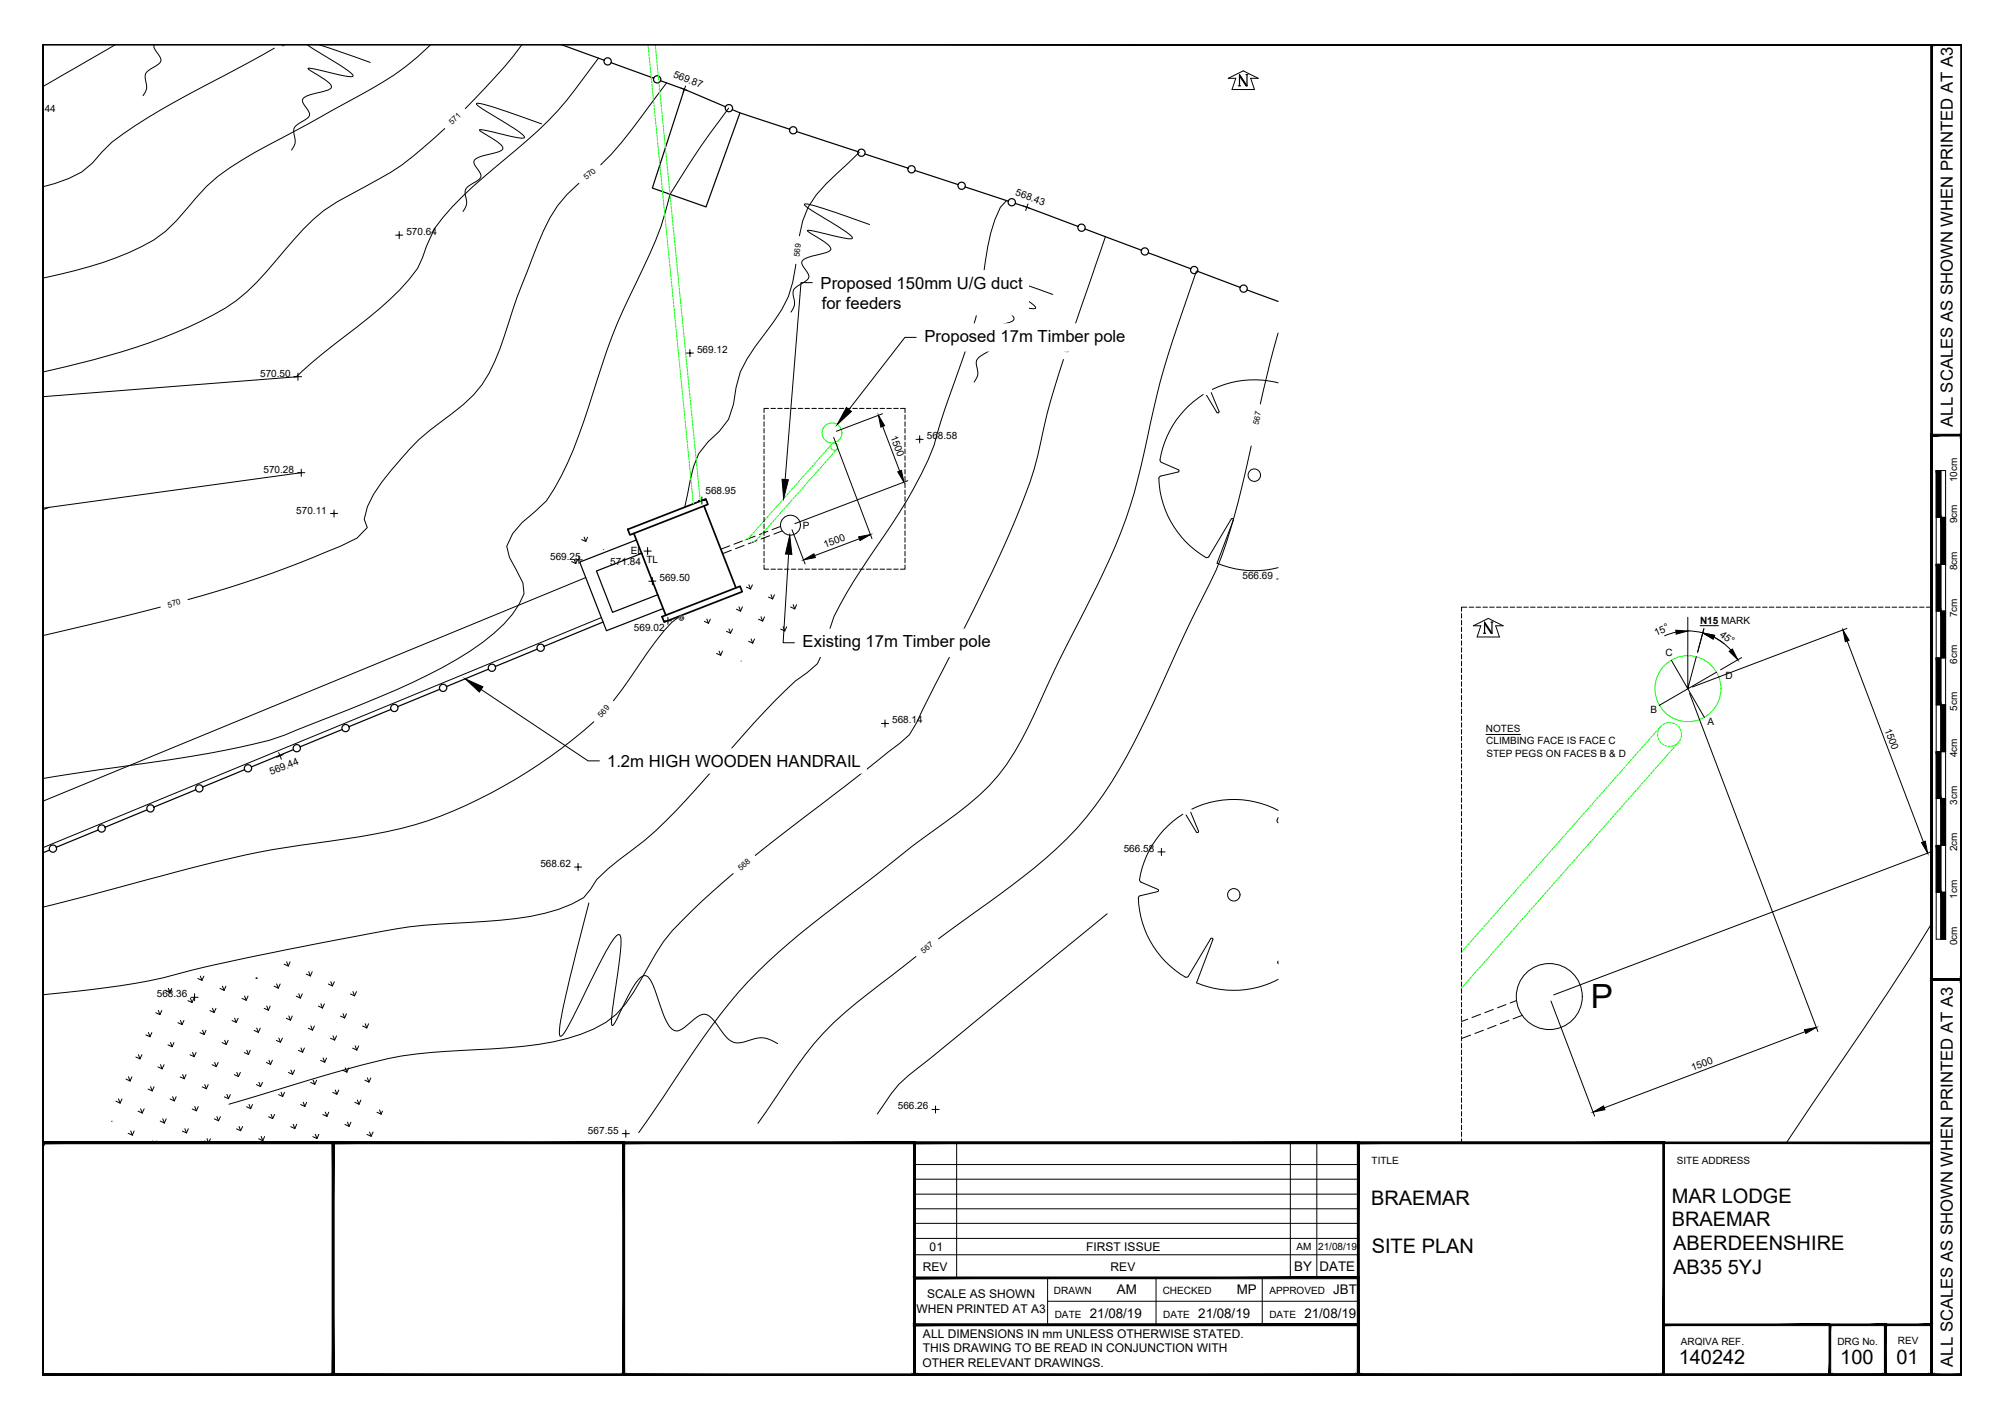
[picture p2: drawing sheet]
<svg xmlns="http://www.w3.org/2000/svg" width="420mm" height="297mm" viewBox="0 0 420 297" stroke-linecap="round" stroke-linejoin="round" font-family="sans-serif">
<defs><g id="words">
<text font-size="7" x="333.2" y="211.2">P</text>
<g font-size="4.2">
<text x="350.1" y="251.9">MAR LODGE</text>
<text x="287.2" y="252.4">BRAEMAR</text>
<text x="350.1" y="256.9">BRAEMAR</text>
<text x="287.3" y="262.4">SITE PLAN</text>
<text x="350.5" y="261.9">ABERDEENSHIRE</text>
<text x="350.5" y="267">AB35 5YJ</text>
<text x="351.6" y="285.7">140242</text>
<text x="385.5" y="285.7">100</text>
<text x="397.2" y="285.7">01</text>
</g>
<g font-size="3.5">
<text x="171.9" y="60.5">Proposed 150mm U/G duct</text>
<text x="172.1" y="64.7">for feeders</text>
<text x="193.6" y="71.6">Proposed 17m Timber pole</text>
<text x="409" y="89.4" transform="rotate(-90 409 89.4)">ALL SCALES AS SHOWN WHEN PRINTED AT A3</text>
<text x="168.1" y="135.6">Existing 17m Timber pole</text>
<text x="127.2" y="160.7">1.2m HIGH WOODEN HANDRAIL</text>
<text x="409" y="286.3" transform="rotate(-90 409 286.3)">ALL SCALES AS SHOWN WHEN PRINTED AT A3</text>
</g>
<g font-size="2.8">
<text x="271.1" y="266.3">BY</text>
<text x="276.4" y="266.3">DATE</text>
<text x="233.9" y="271.1">AM</text>
<text x="259" y="271.1">MP</text>
<text x="279.3" y="271.1">JBT</text>
<text x="228.3" y="276.1">21/08/19</text>
<text x="251" y="276">21/08/19</text>
<text x="273.2" y="276.1">21/08/19</text>
</g>
<g font-size="2.5">
<text x="194.7" y="262">01</text>
<text x="227.5" y="262">FIRST ISSUE</text>
<text x="193.3" y="266.2">REV</text>
<text x="232.6" y="266.2">REV</text>
<text x="192" y="275">WHEN PRINTED AT A3</text>
<text x="194.2" y="272">SCALE AS SHOWN</text>
<text x="193.3" y="280.3">ALL DIMENSIONS IN mm UNLESS OTHERWISE STATED.</text>
<text x="193.2" y="286.3">OTHER RELEVANT DRAWINGS.</text>
<text x="193.3" y="283.3">THIS DRAWING TO BE READ IN CONJUNCTION WITH</text>
</g>
<g font-size="2.1">
<text x="140.9" y="16.2" transform="rotate(21 140.9 16.2)">569.87</text>
<text x="5.3" y="23.4">572.44</text>
<text x="212.6" y="40.9" transform="rotate(19 212.6 40.9)">568.43</text>
<text x="85.1" y="49.3">570.64</text>
<text x="146" y="74">569.12</text>
<text x="54.5" y="78.9">570.50</text>
<text x="186.5" y="91.5" transform="rotate(69 186.5 91.5)">1500</text>
<text x="194.1" y="92">568.58</text>
<text x="55.2" y="99">570.28</text>
<text x="409.9" y="101" transform="rotate(-90 409.9 101)">10cm</text>
<text x="62" y="107.6">570.11</text>
<text x="147.8" y="103.4">568.95</text>
<text x="168.2" y="110.8">P</text>
<text x="409.9" y="109.6" transform="rotate(-90 409.9 109.6)">9cm</text>
<text x="115.2" y="117.3">569.25</text>
<text x="127.8" y="118.3">571.84 TL</text>
<text x="132.1" y="116.1">EL</text>
<text x="172.8" y="114.8" transform="rotate(-21 172.8 114.8)">1500</text>
<text x="409.9" y="119.5" transform="rotate(-90 409.9 119.5)">8cm</text>
<text x="138.1" y="121.7">569.50</text>
<text x="260.2" y="121.3">566.69</text>
<text x="356.1" y="130.6">N15 MARK</text>
<text x="409.9" y="129.3" transform="rotate(-90 409.9 129.3)">7cm</text>
<text x="132.8" y="132.2">569.02</text>
<text x="346.9" y="133.2" transform="rotate(-24 346.9 133.2)">15°</text>
<text x="348.8" y="137.5">C</text>
<text x="360.1" y="133.2" transform="rotate(37 360.1 133.2)">45°</text>
<text x="361.4" y="142.3">D</text>
<text x="409.9" y="139.1" transform="rotate(-90 409.9 139.1)">6cm</text>
<text x="345.7" y="149.3">B</text>
<text x="409.9" y="148.9" transform="rotate(-90 409.9 148.9)">5cm</text>
<text x="186.9" y="151.6">568.14</text>
<text x="311.2" y="153.4">NOTES</text>
<text x="311.3" y="155.9">CLIMBING FACE IS FACE C</text>
<text x="357.7" y="151.9">A</text>
<text x="394.7" y="152.8" transform="rotate(69 394.7 152.8)">1500</text>
<text x="311.3" y="158.5">STEP PEGS ON FACES B &amp; D</text>
<text x="409.9" y="158.6" transform="rotate(-90 409.9 158.6)">4cm</text>
<text x="56.8" y="162.3" transform="rotate(-22 56.8 162.3)">569.44</text>
<text x="409.9" y="168.6" transform="rotate(-90 409.9 168.6)">3cm</text>
<text x="235.4" y="178.5">566.58</text>
<text x="409.9" y="178.3" transform="rotate(-90 409.9 178.3)">2cm</text>
<text x="113.2" y="181.6">568.62</text>
<text x="409.9" y="188.3" transform="rotate(-90 409.9 188.3)">1cm</text>
<text x="409.9" y="198" transform="rotate(-90 409.9 198)">0cm</text>
<text x="32.8" y="208.9">568.36</text>
<text x="354.5" y="224.3" transform="rotate(-21 354.5 224.3)">1500</text>
<text x="188.1" y="232.4">566.26</text>
<text x="123.2" y="237.5">567.55</text>
<text x="287.3" y="243.9">TITLE</text>
<text x="351.2" y="243.9">SITE ADDRESS</text>
<text x="271.5" y="261.9">AM</text>
<text x="276.1" y="261.9">21/08/19</text>
<text x="220.8" y="271.1">DRAWN</text>
<text x="243.5" y="271.1">CHECKED</text>
<text x="265.9" y="271.1">APPROVED</text>
<text x="220.9" y="276.1">DATE</text>
<text x="243.6" y="276">DATE</text>
<text x="265.9" y="276.1">DATE</text>
<text x="352.1" y="281.6">ARQIVA REF.</text>
<text x="384.8" y="281.6">DRG No.</text>
<text x="397.5" y="281.6">REV</text>
</g>
<g font-size="1.7">
<text x="59.1" y="9.8" transform="rotate(-30 59.1 9.8)">572</text>
<text x="94.7" y="26.2" transform="rotate(-44 94.7 26.2)">571</text>
<text x="122.8" y="37.8" transform="rotate(-41 122.8 37.8)">570</text>
<text x="167.4" y="53.8" transform="rotate(-83 167.4 53.8)">569</text>
<text x="223.8" y="74" transform="rotate(-72 223.8 74)">568</text>
<text x="263.6" y="89" transform="rotate(-78 263.6 89)">567</text>
<text x="35.3" y="127.3" transform="rotate(-15 35.3 127.3)">570</text>
<text x="125.9" y="150.4" transform="rotate(-47 125.9 150.4)">569</text>
<text x="155.1" y="182.4" transform="rotate(-39 155.1 182.4)">568</text>
<text x="193.4" y="199.8" transform="rotate(-38 193.4 199.8)">567</text>
</g>
</g></defs>
<!-- layer: FOUNDATIONS -->
<path d="M133.3 113.1l-11.9 4.7 5.6 14.3 11.9-4.6M134.5 115.9l-9.6 3.7 3.4 8.7 9.5-3.7" fill="none" stroke="#000" stroke-width=".25"/>
<!-- layer: FENCE PLAN -->
<g fill="none" stroke="#000" stroke-width=".25">
<path d="M117.4 9.3l9.1 3.3M128 13.1l8.9 3.3M138.4 16.9l4.9 1.8 8.7 3.7M143.3 18.7l-6.7 20.7 11.3 3.9 7.1-19.7M153.4 23l1.6 .6 10.4 3.5M166.8 27.6l12.9 4.2M181.2 32.3l9 2.9M191.6 35.7l9.1 3M202.1 39.2l9.1 2.9M212.6 42.6l13.2 4.8M227.2 48l11.9 4.4M240.5 53l8.9 3.3"/>
<path d="M250.8 56.8l8.9 3.4M261.2 60.7l6.5 2.4M112.5 136l-8.8 3.6M126.3 130.3l-12.4 5.1M61.5 157l-8.9 3.7M71.7 152.8l-8.8 3.6M81.9 148.6l-8.8 3.6M92.1 144.4l-8.8 3.6M102.3 140.2l-8.8 3.6M10.4 178.1l-1.5 .6M20.6 173.9l-8.8 3.6M30.8 169.7l-8.8 3.6"/>
<path d="M41 165.4l-8.8 3.7M51.2 161.2l-8.8 3.7"/>
<circle cx="127.3" cy="12.8" r=".76"/>
<circle cx="137.6" cy="16.6" r=".76"/>
<circle cx="152.7" cy="22.6" r=".76"/>
<circle cx="166.1" cy="27.3" r=".76"/>
<circle cx="180.4" cy="32" r=".76"/>
<circle cx="190.9" cy="35.5" r=".76"/>
<circle cx="201.4" cy="38.9" r=".76"/>
<circle cx="211.9" cy="42.4" r=".76"/>
<circle cx="226.5" cy="47.7" r=".76"/>
<circle cx="239.8" cy="52.7" r=".76"/>
<circle cx="250.1" cy="56.6" r=".76"/>
<circle cx="260.5" cy="60.5" r=".76"/>
<circle cx="103" cy="139.9" r=".76"/>
<circle cx="113.2" cy="135.7" r=".76"/>
<circle cx="62.2" cy="156.7" r=".76"/>
<circle cx="72.4" cy="152.5" r=".76"/>
<circle cx="82.6" cy="148.3" r=".76"/>
<circle cx="92.8" cy="144.1" r=".76"/>
<circle cx="11.1" cy="177.8" r=".76"/>
<circle cx="21.3" cy="173.6" r=".76"/>
<circle cx="31.5" cy="169.3" r=".76"/>
<circle cx="41.7" cy="165.2" r=".76"/>
<circle cx="51.9" cy="160.9" r=".76"/>
</g>
<!-- layer: KERB TRACK ROAD -->
<path d="M62.4 78.9l-53.5 4.2M63.1 99l-54.2 7.5M122.7 121l-113.8 46.9M125.9 129.4l-117 48.2" fill="none" stroke="#000" stroke-width=".21"/>
<!-- layer: WALL EXTERNAL -->
<path d="M131.5 110.9l16.3-6.4 .5 1.2-16.4 6.4zM132.8 111.7l6.7 17.2M147.5 106l6.6 17.1M138.7 129.2l16.3-6.4 .5 1.2-16.4 6.3z" fill="none" stroke="#000" stroke-width=".36"/>
<!-- layer: LEVELS -->
<g fill="none" stroke="#000" stroke-width=".21">
<path d="M24.3 9.3l-15.4 8.9M57.5 10.1l-5.3 3a358.1 358.1 0 0 0-23.9 13.2 29.6 29.6 0 0 0-8.9 7.9l-2.3 1.8-2.7 1.4-3 1.1-2.5 .6M90.3 9.3a57.4 57.4 0 0 1-15.5 11l-15.9 8.7a91.9 91.9 0 0 0-13.3 8 74.2 74.2 0 0 0-8.7 9.3 25.7 25.7 0 0 1-9.9 6.6 93.6 93.6 0 0 1-18.1 5.4M109.4 9.3l-.1 .1a132.9 132.9 0 0 1-11.8 13.4M125.4 12.2l-1.7 2.2a75 75 0 0 1-15.6 16.9l-4.6 3.9a70.5 70.5 0 0 0-12.5 12.7l-3.5 8.3a61.5 61.5 0 0 1-12.8 12.3l-4.8 3.7a79.2 79.2 0 0 0-7.6 6.6l-.7 .2M139.6 17.4l-3.8 5a93.7 93.7 0 0 1-10 12.1M142.6 18.4l1.4 .6M143.6 18l-.5 1.4M93.2 26.9l-2.2 2a54.9 54.9 0 0 1-14.3 10.1l-3 1.6a33.3 33.3 0 0 0-12.1 9.5l-1.9 2.3a73.6 73.6 0 0 1-10.2 10.5 77.5 77.5 0 0 1-18.3 8.9 198.6 198.6 0 0 1-22.3 6.1M121.2 38.4a25.5 25.5 0 0 0-7.4 9.9 268.8 268.8 0 0 0-9.1 24.8 25.3 25.3 0 0 1-10 13.5 53.2 53.2 0 0 0-10.8 9.6 37.9 37.9 0 0 0-7 10l-.6 2.6 .6 1.7-2.1 2.2a205 205 0 0 1-26.6 10.3l-8.8 2.6M152.6 22.6l-5.9 8.1-6.4 10a77.8 77.8 0 0 1-7 18.4 127.9 127.9 0 0 0-9.1 23.3l-1 3a75.7 75.7 0 0 1-8.8 19.5l-5.1 4.6-1.9 2.3-1.3 2.6 .6 2.4 2.8 5.3 .3 2.3a20.6 20.6 0 0 1-6.3 8.3 76.5 76.5 0 0 1-17.2 10.3 554.1 554.1 0 0 1-29.9 12.1 325.1 325.1 0 0 1-35.8 6.2l-11.7 1.8M180 31.9l-6.9 6.6a17.3 17.3 0 0 0-5.7 10.9"/>
<path d="M82.9 49.3h1.5M83.6 49.3v-.2v.2M83.6 48.5v1.5M166.7 55.4a23.7 23.7 0 0 1-4.7 12.1 57.8 57.8 0 0 0-6.9 10.4l-.9 3.3-.6 3.4-1 3.2-1.9 2.5-2.4 2.3-2 2.5-1 2.6-1.9 8.6M210.8 42l-1.3 1.4a34.5 34.5 0 0 0-3.1 11.4 80.6 80.6 0 0 1-2.8 14.5l-.9 2.7a310 310 0 0 0-7 21.2 99.7 99.7 0 0 1-12.1 21.2l-3.2 4.9a86.9 86.9 0 0 0-5.7 9.9l-1.1 3.3-1 3.5-1.4 3-2.2 1.9-2.4 1.8a204.9 204.9 0 0 0-16.7 17.9l-2 2.3a97.9 97.9 0 0 1-18.1 17.1l-2.5 2.1-2.3 2.2-1.3 2-1.5 1.7a33.7 33.7 0 0 1-14.2 4.4l-9.7 .8a116.9 116.9 0 0 0-23.9 3l-14.3 2.7a396.1 396.1 0 0 0-25.9 5.9 211.9 211.9 0 0 1-25.3 3.6M214.4 43.2l1.4 .5M215.3 42.7l-.5 1.4M231.5 49.6l-6.9 20M250.6 56.8a256.3 256.3 0 0 0-9 28.9 192.6 192.6 0 0 1-5.8 23.1 229.3 229.3 0 0 1-12.6 26.8l-5.2 10.9a70.4 70.4 0 0 1-9 16 67.5 67.5 0 0 1-13.1 11.3l-4.7 3.4-9.3 7.3a229.8 229.8 0 0 0-23.2 19.1 126.5 126.5 0 0 0-16.5 21.3l-8.4 12.4M61.7 78.9h1.5M62.4 78.2v1.5M143.7 74h1.6"/>
<path d="M144.4 74h.2l-.1-.1v.2M144.5 73.2v1.5M222.7 75.3a144.8 144.8 0 0 0-5.3 20.1 118.7 118.7 0 0 1-7.2 19.1l-6.3 13.3-8 15.7-3.9 7.9-1.5 2.5-2.1 1.9-6.8 5.3-23.4 18.1M267.7 69.8l-1.7 6.1-2 8.7M62.4 99h1.4M63.1 98.3v1.5M191.9 92h1.5M192.6 92v-.1v.2M192.6 91.3v1.5M262.1 93.4a163.1 163.1 0 0 1-7.4 26 614.9 614.9 0 0 0-14.5 30.8 98.5 98.5 0 0 1-14.6 23.3 120.5 120.5 0 0 1-18.9 15.9l-10.1 7.3M10.4 106.3l-1.5 .5M69.2 107.6h1.5"/>
<path d="M70 107.6v-.1v.2M70 106.8v1.5M120.5 117.3h1.5M121.2 116.5v1.5M134.9 115.4h1.5M135.6 115.4v-.2v.4M135.6 114.7v1.5M146.2 104.8h1.6M147 104.1v1.5M33.6 127.2l-24.7 6M136.4 121.7h.4h-.2v-.2v.4M136.6 121v1.5"/>
<path d="M137.4 121.7l-1.5 .1M139.2 130h1.5M139.9 129.3v1.5M142.3 129.1a29.2 29.2 0 0 0-6.8 7.7l-5.2 7.6-1.8 2.4M267.4 121.3h.3M58.4 157.6l.5 1.4M59.3 158.1l-1.3 .5M124.4 151.2a104.3 104.3 0 0 1-37.6 21.6 173.5 173.5 0 0 1-23.7 4.2 281.4 281.4 0 0 0-35 8l-19.2 5M184.6 151.6h1.5M185.3 151.6h.2l-.1-.2v.3M185.4 150.8v1.5M242.5 178.5h1.5"/>
<path d="M243.3 178.5v-.1v.2M243.3 177.7v1.5M120.3 181.6h1.5M121.1 181.6v-.1v.2M121.1 180.9v1.5M153.6 183l-6.6 5.8a82.7 82.7 0 0 0-8 8.4l-3.1 5.2a43.7 43.7 0 0 1-6.8 10.1 24.7 24.7 0 0 1-10.2 5 90.8 90.8 0 0 1-19 2.4l-3.3 .1a84.4 84.4 0 0 0-23.7 3.9l-25 7.4M231.9 191.4l-37.3 30.5a36.5 36.5 0 0 0-8 7.3l-2.8 4.2M404.6 193.5a751 751 0 0 1-25.2 38l-5.2 7.9M40 208.9h1.5M40.8 208.2v1.5M191.8 200.4l-7.5 5.8a76.6 76.6 0 0 0-15.6 14.7l-9.9 14.4M130.3 237.5h1.5"/>
<path d="M131.1 237.5v.1M131.1 236.7v1.5M195.2 232.4h1.5M195.9 231.7v1.5"/>
</g>
<!-- layer: TOWER MAST -->
<g fill="none" stroke="#000" stroke-width=".21">
<circle cx="165.6" cy="110" r="2.09"/>
<circle cx="324.5" cy="208.8" r="6.9"/>
</g>
<!-- layer: LANDSCAPING -->
<g fill="none" stroke="#000" stroke-width=".21">
<path d="M32.4 9.3l-.2 .4 .1 .4 1 1.5a1.23 1.23 0 0 1-.5 2.1l-.4 .3a2.83 2.83 0 0 0-2 1.7v.5a4.5 4.5 0 0 1 .1 3l-.5 .8M64.2 9.3l.6 .4a77.9 77.9 0 0 1 9 5.9 .29 .29 0 0 1 .1 .4 .29 .29 0 0 1-.4 .1l-2.4-.4-5.1-1.2-1.5-.2 .2 .3 1.2 .7a11.3 11.3 0 0 1 3.4 2.5 .65 .65 0 0 1 .1 .7 .65 .65 0 0 1-.6 .3l-1 .4a9.7 9.7 0 0 0-4.1 1.3 1 1 0 0 0 .1 1.6l.6 .8a1.23 1.23 0 0 1-.4 2.2l-.5 .2a2.7 2.7 0 0 0-2 2v.3a4.5 4.5 0 0 1 .1 3l-.5 .8M66.5 9.3l11 3.8M113.4 26l-3.1-1.2a66.9 66.9 0 0 0-10.1-3.2l-.4 .1a5.9 5.9 0 0 0 2.7 2l5.5 3.4a4 4 0 0 1 1.9 1.6l-.4 .2h-.9l-6.7-1.6-1.5-.1 1.4 1a10.4 10.4 0 0 1 3.4 2.4 .65 .65 0 0 1 .1 .7 .65 .65 0 0 1-.6 .4l-.5 .2a14.6 14.6 0 0 0-4.6 1.4 1 1 0 0 0 .1 1.6l.6 .9a1.23 1.23 0 0 1-.4 2.1l-.5 .3a2.7 2.7 0 0 0-2 2v.2a4.8 4.8 0 0 1 .2 2.7l-.6 1.2M182.1 47l-3.1-1.1a75.4 75.4 0 0 0-10.1-3.2l-.4 .1a3 3 0 0 0 1.7 1.4l7 4.3a2.68 2.68 0 0 1 1.3 1.3l-.1 .2h-.8l-7-1.6-1.5-.1 1.3 1a10.3 10.3 0 0 1 3.4 2.4 .74 .74 0 0 1 .1 .8 .74 .74 0 0 1-.8 .4l-.2 .1a14.1 14.1 0 0 0-4.6 1.4 1 1 0 0 0 0 1.6l.7 .9a1.25 1.25 0 0 1-.5 2.1 4.5 4.5 0 0 0-2.3 1.9l-.1 .6a4.8 4.8 0 0 1 .2 2.6l-.6 1.3M220.5 61.7l-3.2-1.2a69.2 69.2 0 0 0-10-3.1h-.4a5.9 5.9 0 0 0 2.6 2l5.6 3.4a4.1 4.1 0 0 1 1.8 1.7l-.3 .2-.9-.1-6.7-1.5-1.5-.2 1.3 1a11.1 11.1 0 0 1 3.4 2.5 .67 .67 0 0 1 .1 .7 .67 .67 0 0 1-.6 .3l-1 .4a9.7 9.7 0 0 0-4.1 1.3 1.02 1.02 0 0 0 .1 1.6l.7 .8a1.24 1.24 0 0 1-.5 2.2l-.4 .2a2.7 2.7 0 0 0-2 2v.3a4.2 4.2 0 0 1 0 3l-.5 .8M252 82.6a19.6 19.6 0 0 0-9 13.9l.3 .4 3.5 1.5 .2 .2-.2 .3-3.7 .8-.3 .3a19.5 19.5 0 0 0 10 16.8l.4-.2M252.7 82.8l2.2 3.6M253.7 82.2l1.6 4-.1 .3-.3-.1M267.7 80.2a20.1 20.1 0 0 0-13.8 1.4M119.7 117.6l.9 .4M120.3 117.2l.3 .8"/>
<path d="M121 117.2l-.4 .8M121.8 113l.9 .4M122.4 112.5l.3 .9M123.1 112.5l-.4 .9M126.4 115.1h.1M257.9 108.7l-4.7 7.9M257.9 108.7l.3-.1 .1 .3M258.3 108.9l-3.4 9.1a19.9 19.9 0 0 0 12.8 .9M147.5 130.2l.9 .4M148 129.7l.4 .9M148.8 129.7l-.4 .9M150.1 136.9l.8 .4"/>
<path d="M150.6 136.4l.3 .9M151.3 136.4l-.4 .9M152.2 132.2l.8 .4M152.7 131.7l.3 .9M153.4 131.8l-.4 .8M154.2 127.6l.9 .4M154.8 127.1l.3 .9M155.2 138.5h.1M155.5 127.1l-.4 .9M156.3 123l.9 .4M156.8 134.3l.9 .4M156.9 122.5l.3 .9"/>
<path d="M157.3 133.8l.4 .9M157.6 122.5l-.4 .9M158 133.9l-.3 .8M159.4 129.2l.3 .9M160.1 129.2l-.3 .9-.9-.4M161 125.1l.8 .4M161.5 124.6l.3 .9M162.2 124.6l-.4 .9M163.5 131.8l.9 .4M164 131.3l.4 .9M164.8 131.3l-.4 .9M165.6 127.1l.9 .5"/>
<path d="M166.1 126.7l.4 .9M166.8 126.7l-.3 .9M247.7 170.6a19.7 19.7 0 0 0-9 13.8l.3 .4 3.5 1.5 .2 .3-.2 .2-3.7 .8M248.4 170.7l2.2 3.6M249.4 170.1l1.6 4-.1 .3-.3-.1M249.6 169.5a20 20 0 0 1 18.1 .3M267.7 171.3l-.2 .6 .2 .5M123.3 189.1a332.5 332.5 0 0 0-5.9 25l-.2 2.2a.49 .49 0 0 0 .4 .7l.2-.1a44.7 44.7 0 0 0 4.2-7.8l4.1-8.3 2.1-3.6a2.64 2.64 0 0 1 1.5-1.4 3.5 3.5 0 0 1 .3 2.8l-1.8 14.2a2.92 2.92 0 0 0 0 2 11.3 11.3 0 0 0 2.2-3.9 20 20 0 0 1 3.8-6.2 1.19 1.19 0 0 1 2 .5 29.5 29.5 0 0 1 2.2 5.9 10.1 10.1 0 0 0 2.5 4.6 1.83 1.83 0 0 0 2.4-.5l2.1-1.7a2.73 2.73 0 0 1 2.6-.9 8.3 8.3 0 0 1 3 3.2 4.9 4.9 0 0 0 3.2 2.7l1.4-.2a10.4 10.4 0 0 1 4.7-.8l2.6 1.1M238.8 187.6l-.3 .3a19.8 19.8 0 0 0 9.7 16.8M30.6 216.8l.8 .4M31.1 216.3l.3 .9M31.8 216.3l-.4 .9"/>
<path d="M32.6 212.2l.9 .3M33.2 211.6l.3 .9M33.9 211.7l-.4 .8M34.7 207.5l.9 .4M35.2 218.9l.9 .4M35.2 207l.4 .9M35.7 218.4l.4 .9M36 207.1l-.4 .8M36.4 218.4l-.3 .9M37.3 214.2l.8 .4M37.8 213.7l.3 .9M38.5 213.8l-.4 .8"/>
<path d="M39.4 209.6l.8 .4M39.9 209.1l.3 .9M40.6 209.1l-.4 .9M41.4 205l.9 .4M41.9 216.3l.9 .4M42 204.5l.3 .9M42.4 215.8l.4 .9M42.7 204.5l-.4 .9M43.1 215.8l-.3 .9M44 211.7l.8 .4M44.5 211.2l.3 .9M45.2 211.2l-.4 .9"/>
<path d="M46.1 207.1l.8 .4M46.5 218.4l.9 .4M46.6 206.6l.3 .9M47.1 217.9l.3 .9M47.3 206.6l-.4 .9M47.8 217.9l-.4 .9M48.6 213.8l.9 .4M49.1 213.3l.4 .9M49.9 213.3l-.4 .9M50.7 209.1l.9 .4M51.2 208.6l.4 .9M51.7 220l.3 .9"/>
<path d="M52 208.7l-.4 .8M53.2 215.9l.9 .4M53.6 204.9h.1M53.7 204.9h-.1M53.8 215.3l.3 1M54.5 215.4l-.4 .9M55.3 211.2l.9 .4M55.9 210.7l.3 .9M56.6 210.8l-.4 .8M57.4 206.6l.9 .4M57.9 218l.8 .3M57.9 206.1l.4 .9"/>
<path d="M58.4 217.4l.3 .9M58.7 206.1l-.4 .9M59.1 217.5l-.4 .8M59.5 202l.9 .4M60 213.3l.8 .4M60 201.5l.4 .9M60.5 212.8l.3 .9M60.8 201.5l-.4 .9M61.2 212.8l-.4 .9M62 208.7l.9 .4M62.6 208.2l.3 .9M63 219.5l.4 .9"/>
<path d="M63.3 208.2l-.4 .9M63.8 219.5l-.4 .9-.9-.4M64.6 215.4l.9 .4M64.7 203.5l.3 .9M65.1 214.9l.4 .9M65.4 203.6l-.4 .8-.9-.4M65.9 214.9l-.4 .9M66.7 210.8l.8 .4M67.2 210.3l.3 .9M67.9 210.3l-.4 .9M68.8 206.1l.8 .4M69.2 217.5l.9 .4"/>
<path d="M69.3 205.6l.3 .9M69.8 217l.3 .9M70 205.7l-.4 .8M70.5 217l-.4 .9M71.3 212.9l.9 .3M71.8 212.3l.4 .9M72.6 212.4l-.4 .8M73.4 208.2l.9 .4M73.9 219.6l.8 .4M73.9 207.7l.4 .9M74.4 219.1l.3 .9M74.7 207.7l-.4 .9"/>
<path d="M75.1 219.1l-.4 .9M76 214.9l.8 .4M76.5 214.4l.3 .9M77.2 214.5l-.4 .8M248.9 204.5l4.7-7.9 .3-.1 .1 .4-3.4 9a19.9 19.9 0 0 0 17.1-.8M248.9 204.5l-.2 .2h-.5M267.7 201.3v.6M23.5 234.8l-.1 .1M24.3 230.7l.9 .4M24.8 230.2l.4 .9M25.6 230.2l-.4 .9M26.4 226l.8 .4"/>
<path d="M26.8 237.4l.9 .4M26.9 225.6l.3 .8M27.4 236.9l.3 .9M27.6 225.6l-.4 .8M28.1 236.9l-.4 .9M28.5 221.4l.8 .4M28.9 232.8l.9 .4M29 220.9l.3 .9M29.4 232.3l.4 .9M29.7 220.9l-.4 .9M30.2 232.3l-.4 .9M31 228.1l.9 .4"/>
<path d="M31.5 227.6l.4 .9M32 239l.2 .4M32.3 227.6l-.4 .9M32.7 239l-.1 .4M33.1 223.5l.9 .4M33.6 234.8l.8 .4M33.6 223l.4 .9M34.1 234.4l.3 .8M34.4 223l-.4 .9M34.8 234.4l-.4 .8M35.6 230.2l.9 .4M36.2 229.7l.3 .9"/>
<path d="M36.9 229.7l-.4 .9M37.7 225.6l.9 .4M38.2 236.9l.9 .4M38.3 225.1l.3 .9M38.7 236.4l.4 .9M39 225.1l-.4 .9M39.4 236.5l-.3 .8M39.8 221l.9 .3M40.3 232.3l.8 .4M40.3 220.5l.4 .8M40.8 231.8l.3 .9M41.1 220.5l-.4 .8"/>
<path d="M41.5 231.8l-.4 .9M42.4 227.7l.8 .4M42.8 239l.8 .4M42.9 227.2l.3 .9M43.4 238.5l.3 .9 .4-.9M43.6 227.2l-.4 .9M44.4 223l.9 .4M44.9 234.4l.9 .4M45 222.5l.3 .9M45.4 233.9l.4 .9M45.7 222.6l-.4 .8M46.2 233.9l-.4 .9"/>
<path d="M47 229.8l.9 .3M47.5 229.3l.4 .8M48.2 229.3l-.3 .8M49.1 225.1l.8 .4M49.5 236.5l.9 .4M49.6 224.6l.3 .9M50.1 236l.3 .9M50.3 224.6l-.4 .9M50.8 236l-.4 .9M51.2 220.5l.8 .4M51.6 231.8l.9 .4M52.2 231.4l.3 .8"/>
<path d="M52.4 220l-.4 .9M52.9 231.4l-.4 .8M53.7 227.2l.9 .4M54.2 238.5l.8 .5M54.2 226.7l.4 .9M54.7 238.1l.3 .9M55 226.7l-.4 .9M55.4 238.1l-.4 .9M55.8 222.6l.9 .4M56.2 233.9l.9 .4M56.3 222.1l.4 .9M56.8 233.4l.3 .9"/>
<path d="M57.1 222.1l-.4 .9M57.5 233.4l-.4 .9M58.3 229.3l.9 .4M58.9 228.8l.3 .9M59.6 228.8l-.4 .9M60.4 224.7l.9 .3M60.9 236l.9 .4M60.9 224.2l.4 .8M61.4 235.5l.4 .9M61.7 224.2l-.4 .8M62.2 235.5l-.4 .9M63 231.4l.8 .4"/>
<path d="M63.5 230.9l.3 .9M64.2 230.9l-.4 .9M65.1 226.7l.8 .4M65.5 238.1l.9 .4M65.6 226.3l.3 .8M66 237.6l.4 .9M66.3 226.3l-.4 .8M66.8 237.6l-.4 .9M67.1 222.1l.9 .4M67.6 233.5l.9 .3M67.7 221.6l.3 .9M68.1 233l.4 .8"/>
<path d="M68.4 221.6l-.4 .9M68.9 233l-.4 .8M69.7 228.8l.9 .4M70.2 228.3l.4 .9M71 228.3l-.4 .9M71.8 224.2l.9 .4M72.2 235.5l.9 .4M72.3 223.7l.4 .9M72.8 235.1l.3 .8M73 223.7l-.3 .9M73.5 235.1l-.4 .8M74.3 230.9l.9 .4"/>
<path d="M74.9 230.4l.3 .9M75.6 230.4l-.4 .9M76.4 226.3l.9 .4M76.9 237.6l.8 .4M76.9 225.8l.4 .9M77.4 237.1l.3 .9M77.7 225.8l-.4 .9M78.1 237.2l-.4 .8M79 233l.8 .4M79.5 232.5l.3 .9M80.1 232.7l-.3 .7"/>
<circle cx="262.7" cy="99.5" r="1.3"/>
<circle cx="258.4" cy="187.4" r="1.3"/>
</g>
<!-- layer: DUCTS -->
<g fill="none" stroke="#000" stroke-width=".21">
<path d="M152.8 114.3l-1.7 .7M153.2 115.3l-1.8 .7M155.5 113.3l-1.8 .7M155.9 114.3l-1.8 .6M158.2 112.3l-1.8 .7M158.5 113.2l-1.8 .7M160.8 111.3l-1.7 .7M161.2 112.2l-1.8 .7M163.5 110.3l-1.8 .7M163.8 111.2l-1.7 .7M307.4 213.5l-1.3 .5M308 216.8l-1.9 .8"/>
<path d="M310.1 212.5l-1.8 .6M310.7 215.8l-1.8 .7M312.8 211.5l-1.8 .6M313.4 214.8l-1.8 .7M315.4 210.4l-1.7 .7M316 213.8l-1.8 .6M317.6 209.6l-1.3 .5M318.8 212.7l-1.9 .7"/>
</g>
<!-- layer: ANTENNAS DISHES -->
<g fill="none" stroke="#f00" stroke-width=".21">
<circle cx="142.7" cy="129.5" r=".5"/>
<circle cx="142.7" cy="129.5" r=".24"/>
</g>
<!-- layer: PROPOSED OTHER USER 1 -->
<g fill="none" stroke="#0f0" stroke-width=".21">
<path d="M135.7 9.3v.3M135.8 9.8v.5M135.9 10.6v.4M135.9 11.3l.1 .4M136 12v.4M136.1 12.7v.5M136.1 13.4l.1 .5M136.2 14.1v.5M136.3 14.8v.5M136.3 15.5l.1 .5M136.4 16.2v.5M136.5 17v.4"/>
<path d="M136.6 17.7v.4M136.6 18.4l.1 .5M136.7 19.1v.5M136.8 19.8v.5M137.2 9.3l.1 .3M137.3 9.8v.5M137.4 10.6v.4M137.4 11.3l.1 .4M137.5 12v.4M137.6 12.7v.5M137.6 13.4l.1 .5M137.7 14.1l.1 .5"/>
<path d="M137.8 14.8v.5M137.8 15.5l.1 .5M137.9 16.2l.1 .5M138 17v.4M138.1 17.7v.4M138.1 18.4l.1 .5M138.2 19.1v.5M138.3 19.8v.5M136.8 20.5l.1 .5M136.9 21.2l.1 .5M137 21.9v.5M137 22.6l.1 .5"/>
<path d="M137.1 23.3l.1 .5M137.2 24.1v.4M137.3 24.8v.5M137.3 25.5l.1 .5M137.4 26.2v.5M137.5 26.9v.5M137.5 27.6l.1 .5M137.6 28.3l.1 .5M137.7 29v.5M137.7 29.8l.1 .4M137.8 30.5l.1 .4M137.9 31.2v.4"/>
<path d="M138 31.9v.5M138 32.6l.1 .5M138.1 33.3v.5M138.2 34v.5M138.2 34.7l.1 .5M138.3 35.4l.1 .5M138.3 20.5l.1 .5M138.4 36.2v.4M138.4 21.2l.1 .5M138.4 36.9l.1 .4M138.5 21.9v.5M138.5 37.6l.1 .4"/>
<path d="M138.5 22.6l.1 .5M138.6 38.3v.5M138.6 23.3l.1 .5M138.6 39l.1 .5M138.7 24.1v.4M138.7 39.7l.1 .5M138.8 24.8v.5M138.8 25.5l.1 .5M138.9 26.2v.5M139 26.9v.5M139 27.6l.1 .5M139.1 28.3l.1 .5"/>
<path d="M139.2 29v.5M139.2 29.7l.1 .5M139.3 30.5l.1 .4M139.4 31.2v.4M139.5 31.9v.5M139.5 32.6l.1 .5M139.6 33.3v.5M139.7 34v.5M139.7 34.7l.1 .5M139.8 35.4l.1 .5M139.9 36.2v.4M140 36.9v.4"/>
<path d="M140 37.6l.1 .4M140.1 38.3v.5M140.2 39v.5M140.2 39.7l.1 .5M138.8 40.4v.5M138.9 41.1v.5M138.9 41.8l.1 .5M139 42.5l.1 .5M139.1 43.3v.4M139.1 44l.1 .5M139.2 44.7l.1 .4M139.3 45.4v.5"/>
<path d="M139.3 46.1l.1 .5M139.4 46.8l.1 .5M139.5 47.5v.5M139.6 48.2v.5M139.6 48.9l.1 .5M139.7 49.7v.4M139.8 50.4v.4M139.9 51.1v.4M139.9 51.8l.1 .5M140 52.5v.5M140.1 53.2v.5M140.1 53.9l.1 .5"/>
<path d="M140.2 54.6v.5M140.3 55.4v.4M140.3 40.4v.5M140.3 56l.1 .5M140.4 41.1v.5M140.4 56.8v.4M140.4 41.8l.1 .5M140.5 57.5v.5M140.5 42.5l.1 .5M140.6 58.2v.5M140.6 43.3v.4M140.6 58.9l.1 .5"/>
<path d="M140.7 44v.5M140.7 59.6v.5M140.7 44.7l.1 .4M140.8 45.4v.5M140.9 46.1v.5M140.9 46.8l.1 .5M141 47.5v.5M141.1 48.2v.5M141.1 48.9l.1 .5M141.2 49.7l.1 .4M141.3 50.4v.4M141.4 51.1v.4"/>
<path d="M141.4 51.8l.1 .5M141.5 52.5v.5M141.6 53.2v.5M141.6 53.9l.1 .5M141.7 54.6l.1 .5M141.8 55.4v.4M141.8 56l.1 .5M141.9 56.8l.1 .4M142 57.5v.5M142.1 58.2v.5M142.1 58.9l.1 .5M142.2 59.6v.5"/>
<path d="M140.8 60.3v.5M140.8 61l.1 .5M140.9 61.7v.5M141 62.4v.5M141 63.2l.1 .4M141.1 63.9v.4M141.2 64.6v.5M141.3 65.3v.5M141.3 66l.1 .5M141.4 66.7v.5M141.5 67.4v.5M141.5 68.1l.1 .5"/>
<path d="M141.6 68.9l.1 .4M141.7 69.6v.4M141.7 70.3l.1 .4M141.8 71l.1 .5M141.9 71.7v.5M142 72.4v.5M142 73.1l.1 .5M142.1 73.8v.5M142.2 74.5v.5M142.2 75.2l.1 .5M142.3 60.3v.5M142.3 76l.1 .4"/>
<path d="M142.3 61l.1 .5M142.4 76.7v.5M142.4 61.7l.1 .5M142.4 77.4l.1 .5M142.5 62.4v.5M142.5 78.1l.1 .5M142.5 63.2l.1 .4M142.6 78.8v.5M142.6 63.9l.1 .4M142.6 79.5l.1 .5M142.7 64.6v.5M142.8 65.3v.5"/>
<path d="M142.8 66l.1 .5M142.9 66.7v.5M143 67.4v.5M143 68.1l.1 .5M143.1 68.9l.1 .4M143.2 69.6v.4M143.2 70.3l.1 .4M143.3 71l.1 .5M143.4 71.7v.5M143.5 72.4v.5M143.5 73.1l.1 .5M143.6 73.8v.5"/>
<path d="M143.7 74.5v.5M143.7 75.2l.1 .5M143.8 76l.1 .4M143.9 76.7v.5M143.9 77.4l.1 .5M144 78.1l.1 .5M144.1 78.8v.5M144.2 79.5v.5M142.7 80.2l.1 .5M142.8 80.9v.5M142.9 81.6v.5M142.9 82.4l.1 .4"/>
<path d="M143 83.1l.1 .4M143.1 83.8v.4M143.1 84.5l.1 .5M143.2 85.2l.1 .5M143.3 85.9v.5M143.3 86.6l.1 .5M143.4 87.3l.1 .5M143.5 88.1v.4M143.6 88.8v.4M143.6 89.5l.1 .4M143.7 90.2v.5M143.8 90.9v.5"/>
<path d="M143.8 91.6l.1 .5M143.9 92.3l.1 .5M144 93v.5M144 93.7l.1 .5M144.1 94.4l.1 .5M144.2 95.1v.5M144.2 80.2l.1 .5M144.3 95.9v.4M144.3 80.9v.5M144.3 96.6l.1 .4M144.4 81.6v.5M144.4 97.3v.5"/>
<path d="M144.4 82.4l.1 .4M144.5 98v.5M144.5 83.1l.1 .4M144.6 98.7v.5M144.6 83.8v.4M144.6 99.4l.1 .5M144.7 84.5v.5M144.7 85.2l.1 .5M144.8 85.9v.5M144.9 86.6v.5M144.9 87.3l.1 .5M145 88v.5"/>
<path d="M145.1 88.8v.4M145.1 89.5l.1 .4M145.2 90.2l.1 .5M145.3 90.9v.5M145.4 91.6v.5M145.4 92.3l.1 .5M145.5 93v.5M145.6 93.7v.5M145.6 94.4l.1 .5M145.7 95.1v.5M145.8 95.9v.4M145.8 96.6l.1 .4"/>
<path d="M145.9 97.3l.1 .4M146 98v.5M146.1 98.7v.5M146.1 99.4l.1 .5M168.5 99.6l-.4 .3M168.9 99l-.3 .4M169.4 98.5l-.3 .3M169.9 98l-.3 .3M170.2 99.9l-.4 .3M170.3 97.4l-.3 .4M170.7 99.4l-.4 .3M170.8 96.9l-.3 .3"/>
<path d="M171.1 98.8l-.3 .4M171.3 96.4l-.3 .3M171.6 98.3l-.3 .3M171.8 95.8l-.3 .4M172.1 97.7l-.3 .4M172.2 95.3l-.3 .3M172.5 97.2l-.3 .4M172.7 94.7l-.3 .4M173 96.7l-.3 .3M173.2 94.2l-.3 .4M173.5 96.1l-.3 .4M173.7 93.7l-.4 .3"/>
<path d="M174 95.6l-.4 .4M174.1 93.2l-.1 .5M174.1 93.9l.3 .3M174.4 95.1l-.3 .3M174.6 92.8l-.8 .7M174.8 92.8l.4 .2M174.9 94.5l-.3 .4M175 94.3h-.4M175.3 94.1l-.2 .3M175.4 93.1l.1 .5M175.5 93.8l-.3 .3M144.7 100.1v.5"/>
<path d="M144.8 100.8v.5M144.8 101.6l.1 .4M144.9 102.3v.4M145 103v.4M145 103.7l.1 .5M145.1 104.4v.5M145.2 105.1v.4M146.2 100.1v.5M146.3 100.8v.5M146.3 101.6l.1 .4M146.4 102.3l.1 .4M146.5 103v.4"/>
<path d="M146.5 103.7l.1 .5M146.6 104.4l.1 .6M156.2 113l-.2 .1M156.9 112.6l-.5 .3M157.5 113.6l-.2 .1M157.6 111.9l-.6 .6M158.1 111.3l-.4 .4M158.1 113.3l-.4 .2M158.5 110.8l-.3 .4M158.7 112.8l-.4 .3M159 110.3l-.3 .3M159.3 112.2l-.4 .5"/>
<path d="M159.5 109.7l-.3 .4M159.8 111.7l-.3 .3M159.9 109.2l-.3 .4M160.2 111.1l-.3 .4M160.4 108.7l-.3 .3M160.7 110.6l-.3 .4M160.9 108.1l-.3 .4M161.2 110.1l-.3 .3M161.4 107.6l-.4 .4M161.7 109.5l-.4 .4M161.8 107.1l-.3 .3M162.1 109l-.3 .3"/>
<path d="M162.3 106.5l-.3 .4M162.6 108.5l-.3 .3M162.8 106l-.3 .3M163.1 107.9l-.3 .4M163.2 105.5l-.3 .3M163.5 107.4l-.3 .3M163.7 104.9l-.3 .4M164 106.8l-.3 .4M164.2 104.4l-.3 .3M164.5 106.3l-.3 .4M164.7 103.8l-.4 .4M165 105.8l-.3 .3"/>
<path d="M165.1 103.3l-.3 .4M165.4 105.2l-.3 .4M165.6 102.8l-.3 .3M165.9 104.7l-.3 .4M166.1 102.2l-.3 .4M166.4 104.2l-.3 .3M166.6 101.7l-.3 .4M166.9 103.6l-.4 .4M167 101.2l-.3 .3M167.3 103.1l-.3 .4M167.5 100.6l-.3 .4M167.8 102.6l-.3 .3"/>
<path d="M168 100.1l-.3 .4M168.3 102l-.3 .4M168.7 101.5l-.3 .4M169.2 101l-.3 .3M169.7 100.4l-.3 .4M341.3 159.6l-.3 .3M341.8 159l-.3 .4M342.3 158.5l-.3 .3M342.7 157.9l-.3 .4M343.2 157.4l-.3 .4M343.7 156.9l-.3 .3M344.2 156.3l-.4 .4"/>
<path d="M344.6 155.8l-.3 .4M345.1 155.3l-.3 .3M345.6 154.7l-.3 .4M346 154.2l-.3 .4M346.5 153.7l-.3 .3M347 153.1l-.3 .4M347.2 153.9v.4M347.3 153.2l-.1 .4M347.3 154.6l.2 .4M347.5 152.6l-.3 .4M347.6 152.5l-.2 .4M347.6 155.2l.3 .4"/>
<path d="M347.8 152.2l-.2 .2M347.9 159.6l-.3 .4M348.1 152l-.4 .3M348.1 155.7l.4 .3M348.4 159.1l-.3 .3M348.7 151.6l-.5 .2M348.7 156.1l.4 .2M348.9 158.6l-.3 .3M349.3 151.4l-.4 .1M349.3 158l-.3 .4M349.4 156.3h.4M349.6 151.3l.4 .1"/>
<path d="M349.8 157.5l-.3 .3M350.3 151.4l.4 .2M350.3 157l-.3 .3M350.5 156.2l-.4 .1M350.8 156.4l-.4 .4M351 151.7l.3 .3M351.2 155.9l-.5 .2M351.2 155.9l-.3 .3M351.5 152.1l.3 .4M351.6 155.5l-.2 .2M351.7 155.4l-.3 .3M351.9 152.7l.2 .4"/>
<path d="M352 154.7l-.2 .5M352.2 153.4v.4M352.2 154.1l-.1 .4M323.3 179.9l-.3 .4M323.8 179.4l-.3 .3M324.3 178.8l-.3 .4M324.8 178.3l-.4 .4M325.2 177.8l-.3 .3M325.7 177.2l-.3 .4M326.2 176.7l-.3 .4M326.7 176.1l-.3 .4M327.1 175.6l-.3 .4"/>
<path d="M327.6 175.1l-.3 .4M328.1 174.6l-.3 .3M328.6 174l-.4 .4M329 173.5l-.3 .3M329.5 173l-.3 .3M330 180l-.4 .3M330 172.4l-.3 .4M330.4 179.5l-.3 .3M330.4 171.9l-.3 .3M330.9 178.9l-.3 .4M330.9 171.3l-.3 .4M331.4 178.4l-.3 .3"/>
<path d="M331.4 170.8l-.3 .4M331.8 177.8l-.3 .4M331.9 170.3l-.4 .3M332.3 177.3l-.3 .4M332.3 169.7l-.3 .4M332.8 176.8l-.3 .3M332.8 169.2l-.3 .3M333.3 176.2l-.3 .4M333.3 168.7l-.3 .3M333.7 175.7l-.3 .4M333.8 168.1l-.4 .4M334.2 175.2l-.3 .3"/>
<path d="M334.2 167.6l-.3 .3M334.7 174.6l-.3 .4M334.7 167l-.3 .4M335.2 174.1l-.4 .4M335.2 166.5l-.3 .4M335.6 173.6l-.3 .3M335.6 166l-.3 .3M336.1 173l-.3 .4M336.1 165.4l-.3 .4M336.6 172.5l-.3 .3M336.6 164.9l-.3 .4M337 172l-.3 .3"/>
<path d="M337.1 164.4l-.4 .3M337.5 171.4l-.3 .4M337.5 163.8l-.3 .4M338 170.9l-.3 .3M338 163.3l-.3 .4M338.5 170.3l-.4 .4M338.5 162.8l-.3 .3M338.9 169.8l-.3 .4M338.9 162.2l-.3 .4M339.4 169.3l-.3 .3M339.4 161.7l-.3 .4M339.9 168.7l-.3 .4"/>
<path d="M339.9 161.2l-.3 .3M340.4 168.2l-.4 .4M340.4 160.6l-.4 .4M340.8 167.7l-.3 .3M340.9 160.1l-.4 .3M341.3 167.1l-.3 .4M341.8 166.6l-.3 .3M342.3 166.1l-.4 .3M342.7 165.5l-.3 .4M343.2 165l-.3 .4M343.7 164.4l-.3 .4M344.1 163.9l-.3 .4"/>
<path d="M344.6 163.4l-.3 .3M345.1 162.9l-.3 .3M345.6 162.3l-.4 .4M346 161.8l-.3 .3M346.5 161.2l-.3 .4M347 160.7l-.3 .4M347.5 160.2l-.4 .3M306.3 199.2l-.2 .2M306.8 198.6l-.3 .4M307.3 198.1l-.3 .4M307.7 197.6l-.3 .3M308.2 197l-.3 .4"/>
<path d="M308.7 196.5l-.3 .4M309.2 196l-.4 .3M309.6 195.4l-.3 .4M310.1 194.9l-.3 .4M310.6 194.4l-.3 .3M311.1 193.8l-.4 .4M311.5 193.3l-.3 .4M312 192.8l-.3 .3M312.4 199.8l-.3 .4M312.5 192.2l-.3 .4M312.9 199.3l-.3 .3M313 191.7l-.4 .3"/>
<path d="M313.4 198.7l-.3 .4M313.4 191.2l-.3 .3M313.9 198.2l-.3 .3M313.9 190.6l-.3 .4M314.4 197.7l-.4 .3M314.4 190.1l-.3 .3M314.8 197.1l-.3 .4M314.8 189.5l-.3 .4M315.3 196.6l-.3 .3M315.3 189l-.3 .4M315.8 196l-.3 .4M315.8 188.5l-.3 .3"/>
<path d="M316.2 195.5l-.3 .4M316.3 187.9l-.4 .4M316.7 195l-.3 .3M316.7 187.4l-.3 .4M317.2 194.4l-.3 .4M317.2 186.9l-.3 .3M317.7 193.9l-.4 .4M317.7 186.3l-.3 .4M318.1 193.4l-.3 .3M318.1 185.8l-.3 .4M318.6 192.8l-.3 .4M318.6 185.3l-.3 .3"/>
<path d="M319.1 192.3l-.3 .4M319.1 184.7l-.3 .4M319.6 191.8l-.4 .3M319.6 184.2l-.4 .4M320 191.2l-.3 .4M320 183.7l-.3 .3M320.5 190.7l-.3 .4M320.5 183.1l-.3 .4M321 190.2l-.3 .3M321 182.6l-.3 .3M321.4 189.6l-.3 .4M321.5 182.1l-.4 .3"/>
<path d="M321.9 189.1l-.3 .3M321.9 181.5l-.3 .4M322.4 188.6l-.3 .3M322.4 181l-.3 .3M322.9 188l-.4 .4M322.9 180.4l-.3 .4M323.3 187.5l-.3 .3M323.8 186.9l-.3 .4M324.3 186.4l-.3 .4M324.7 185.9l-.3 .3M325.2 185.3l-.3 .4M325.7 184.8l-.3 .4"/>
<path d="M326.2 184.3l-.4 .3M326.7 183.7l-.4 .4M327.1 183.2l-.3 .4M327.6 182.7l-.3 .3M328.1 182.1l-.3 .4M328.5 181.6l-.3 .3M329 181.1l-.3 .3M329.5 180.5l-.3 .4M306.3 206.8l-.2 .2M306.8 206.2l-.3 .4M307.3 205.7l-.4 .4M307.7 205.1l-.3 .4"/>
<path d="M308.2 204.6l-.3 .4M308.7 204.1l-.3 .3M309.1 203.5l-.3 .4M309.6 203l-.3 .4M310.1 202.5l-.3 .3M310.6 202l-.4 .3M311 201.4l-.3 .4M311.5 200.9l-.3 .3M312 200.3l-.3 .4"/>
<circle cx="174.3" cy="90.7" r="2.09"/>
<circle cx="353.5" cy="144.3" r="6.9"/>
</g>
<!-- layer: TEXT AND DIMENSIONS -->
<g fill="none" stroke="#000" stroke-width=".21">
<path d="M170.1 59.2h-2.3l-3.3 41.3M191.9 70.7h-2.4l-11.7 15.1M160 86.9v1M160 88.3v1M160 89.8v.9M160 91.2v1M160 92.6v1M160 94.1v.9M160 95.5v.9M160 96.9v1M160 98.3v1M160 99.8v.9"/>
<path d="M161 85.6h-1v.8M161.5 85.6h.9M162.9 85.6h.9M164.3 85.6h1M165.7 85.6h1M167.2 85.6h.9M168.6 85.6h1M170 85.6h1M171.5 85.6h.9M172.9 85.6h.9M174.3 85.6h1M174.6 91.6l8 21.2"/>
<path d="M175.8 85.6h.9M177.2 85.6h.9M178.6 85.6h1M180 85.6h1M181.5 85.6h.9M182.9 85.6h.9M184.3 85.6h1M184.8 86.7l-9.6 3.6M184.9 89.3l3.5 9.4M185.7 85.6h1M187.2 85.6h.9M188.6 85.6h1v.8"/>
<path d="M189.6 86.9v1M189.6 88.3v1M189.6 89.8v.9M189.6 91.2v1M189.6 92.6v1M189.6 94.1v.9M189.6 95.5v.9M189.6 96.9v1M189.6 98.3v1M189.6 99.8v.9M160 118.3v.9h1M160 101.2v1"/>
<path d="M160 102.6v1M160 104.1v.9M160 105.5v.9M160 106.9v1M160 108.4v.9M160 109.8v.9M160 111.2v1M160 112.6v1M160 114.1v.9M160 115.5v.9M160 116.9v1M161.5 119.2h.9"/>
<path d="M162.9 119.2h.9M164.3 119.2h1M165.2 116.1l-1.2 18.5h2.4M165.7 119.2h1M165.9 111l2.7 7.1M167.2 119.2h.9M168.6 119.2h1M170 119.2h1M171.5 119.2h.9M172.9 119.2h.9M174.3 119.2h1M175.8 119.2h.9"/>
<path d="M177.2 119.2h.9M178.6 119.2h1M180 112.9l-9.4 3.5M180 119.2h1M181.5 119.2h.9M182.9 119.2h.9M184.3 119.2h1M185.7 119.2h1M187.2 119.2h.9M189.6 118.3v.9h-1M189.6 101.2v1M189.6 102.6v1"/>
<path d="M189.6 104.1v.9M189.6 105.5v.9M189.6 106.9v1M189.6 108.4v.9M189.6 109.8v.9M189.6 111.2v1M189.6 112.6v1M189.6 114.1v.9M189.6 115.5v.9M189.6 116.9v1M190.1 100.7l-23.6 9M306.1 128.5v1"/>
<path d="M306.1 130v.9M306.1 131.4v.9M306.1 132.8v1M306.1 134.2v1M306.1 135.7v.9M306.1 137.1v.9M306.1 138.5v1M306.1 140v.9M307.2 127.2h-1.1v.9M307.7 127.2h1M309.1 127.2h1M310.6 127.2h.9"/>
<path d="M312 127.2h1M313.4 127.2h1M314.9 127.2h.9M316.3 127.2h1M317.7 127.2h1M319.2 127.2h.9M320.6 127.2h.9M322 127.2h1M323.4 127.2h1M324.9 127.2h.9M326.3 127.2h.9M327.7 127.2h1"/>
<path d="M329.1 127.2h1M330.6 127.2h.9M332 127.2h1M333.4 127.2h1M334.9 127.2h.9M336.3 127.2h1M337.7 127.2h1M339.2 127.2h.9M340.6 127.2h1M342 127.2h1M343.5 127.2h.9M344.9 127.2h.9"/>
<path d="M346.3 127.2h1M347.7 127.2h1M349.2 127.2h.9M350.6 127.2h.9M351 132.4l-2.3 .8M352 127.2h1M353.4 127.2h1M353.5 129.3v15l1.8-6.7M353.5 132.2l3.1 .4M354.9 127.2h.9M356.1 131.1h3.8M356.3 127.2h1"/>
<path d="M356.9 131.7l-1.3 4.9M357.7 127.2h1M359.2 127.2h.9M360.6 127.2h1M361.1 134.8l-2.1-1.3 1.6 1 1.9 1.7M362 127.2h1M363.5 127.2h.9M364.8 137.8l-4.4 2.5M364.9 127.2h.9M366.3 127.2h1M367.7 127.2h1M369.2 127.2h.9"/>
<path d="M370.6 127.2h.9M372 127.2h1M373.5 127.2h.9M374.9 127.2h.9M376.3 127.2h1M377.7 127.2h1M379.2 127.2h.9M380.6 127.2h1M382 127.2h1M383.5 127.2h.9M384.9 127.2h.9M386.3 127.2h1"/>
<path d="M386.8 131.6l-32.3 12.3M386.9 134.3l16 42.1M387.7 127.2h1M389.2 127.2h.9M390.6 127.2h.9M392 127.2h1M393.5 127.2h.9M394.9 127.2h.9M396.3 127.2h1M397.7 127.2h1M399.2 127.2h.9M400.6 127.2h1"/>
<path d="M402 127.2h1M403.5 127.2h1.1v.9M404.6 128.5v1M404.6 130v.9M404.6 131.4v.9M404.6 132.8v1M404.6 134.2v1M404.6 135.7v.9M404.6 137.1v.9M404.6 138.5v1M404.6 140v.9M100.8 144.4l22.4 15h2.3"/>
<path d="M306.1 141.4v.9M306.1 142.8v1M306.1 144.3v.9M306.1 145.7v.9M306.1 147.1v1M306.1 148.5v1M306.1 150v.9M306.1 151.4v.9M306.1 152.8v1M306.1 154.2v1M306.1 155.7v.9M306.1 157.1v1"/>
<path d="M306.1 158.5v1M306.1 160v.9M311.2 153.9h7.3M353.9 145.2l26.9 70.9M404.6 141.4v.9M404.6 142.8v1M404.6 144.3v.9M404.6 145.7v.9M404.6 147.1v1M404.6 148.5v1M404.6 150v.9M404.6 151.4v.9"/>
<path d="M404.6 152.8v1M404.6 154.2v1M404.6 155.7v.9M404.6 157.1v1M404.6 158.5v1M404.6 160v.9M306.1 161.4v.9M306.1 162.8v1M306.1 164.3v.9M306.1 165.7v.9M306.1 167.1v1M306.1 168.5v1"/>
<path d="M306.1 170v.9M306.1 171.4v.9M306.1 172.8v1M306.1 174.2v1M306.1 175.7v.9M306.1 177.1v1M306.1 178.5v1M306.1 180v.9M404.6 178.4l-79.2 30M404.6 161.4v.9M404.6 162.8v1M404.6 164.3v.9"/>
<path d="M404.6 165.7v.9M404.6 167.1v1M404.6 168.5v1M404.6 170v.9M404.6 171.4v.9M404.6 172.8v1M404.6 174.2v1M404.6 175.7v.9M404.6 177.1v1M404.6 178.5v1M404.6 180v.9M306.1 181.4v1"/>
<path d="M306.1 182.8v1M306.1 184.3v.9M306.1 185.7v.9M306.1 187.1v1M306.1 188.5v1M306.1 190v.9M306.1 191.4v.9M306.1 192.8v1M306.1 194.2v1M306.1 195.7v.9M306.1 197.1v1M306.1 198.5v1"/>
<path d="M306.1 200v.9M404.6 181.4v1M404.6 182.8v1M404.6 184.3v.9M404.6 185.7v.9M404.6 187.1v1M404.6 188.5v1M404.6 190v.9M404.6 191.4v.9M404.6 192.8v1M404.6 194.2v1M404.6 195.7v.9"/>
<path d="M404.6 197.1v1M404.6 198.5v1M404.6 200v.9M306.1 201.4v1M306.1 202.8v1M306.1 204.3v.9M306.1 205.7v.9M306.1 207.1v1M306.1 208.5v1M306.1 210v.9M306.1 211.4v.9M306.1 212.8v1"/>
<path d="M306.1 214.2v1M306.1 215.7v.9M306.1 217.1v1M306.1 218.5v1M306.1 220v.9M324.9 209.7l9.1 24.1M378.1 216.1l-42.1 16M404.6 201.4v1M404.6 202.8v1M404.6 204.3v.9M404.6 205.7v.9M404.6 207.1v1"/>
<path d="M404.6 208.5v1M404.6 210v.9M404.6 211.4v.9M404.6 212.8v1M404.6 214.2v1M404.6 215.7v.9M404.6 217.1v1M404.6 218.5v1M404.6 220v.9M306.1 221.4v1M306.1 222.8v1M306.1 224.3v.9"/>
<path d="M306.1 225.7v.9M306.1 227.1v1M306.1 228.5v1M306.1 230v.9M306.1 231.4v.9M306.1 232.8v1M306.1 234.3v.9M306.1 235.7v.9M306.1 237.1v1M306.1 238.5v.9M404.6 221.4v1M404.6 222.8v1"/>
<path d="M404.6 224.3v.9M404.6 225.7v.9M404.6 227.1v1M404.6 228.5v1M404.6 230v.9M404.6 231.4v.9M404.6 232.8v1M404.6 234.3v.9M404.6 235.7v.9M404.6 237.1v1M404.6 238.5v.9"/>
</g>
<g fill="#000" stroke="#000" stroke-width=".21">
<path d="M177.3 85.4l1 .8-2.9 2.7zM184 87l1.3 2.2-.8 .3zM188 98.8l.8-.3 .5 2.5zM165.4 112.1l.4 4h-1.3zM163.8 100.4l1.3 .1-1 3.9zM168.3 117.3l2.2-1.3 .3 .8zM179.8 112.5l2.5-.5-2.2 1.2zM351 132l2.5 .2-2.4 .6zM356.6 132.6l2.5 .5-.3 .8zM362.2 136.4l.6-.4 1.2 2.2zM386 132l1.3 2.1-.8 .3zM97.4 142.2l3.7 1.7-.7 1.1z"/>
<path d="M402.5 176.5l.8-.3 .4 2.5zM377.9 215.7l2.5-.5-2.2 1.3zM333.7 233l2.2-1.3 .3 .8z"/>
</g>
<!-- layer: 0 -->
<g fill="none" stroke="#000" stroke-width=".21">
<path d="M405.5 98.6h2v98.1h-2zM406.5 98.6v98.1M405.5 118.2h2M405.5 108.4h2M350.1 138.3l6.9 12M405.5 137.8h2M405.5 128h2M359.5 140.8l-12 7M405.5 157.5h2M405.5 147.7h2M405.5 177.1h2M405.5 167.3h2"/>
<path d="M405.5 186.9h2M200.4 239.4v28.3M270.3 239.4v28.3M275.8 239.4v28.3M191.5 250.1h93M191.5 247h93M191.5 243.9h93M191.5 256.3h93M191.5 253.2h93M191.5 259.4h93M191.5 262.8h93M219.4 267.7v9.8"/>
<path d="M219.4 272.6h65.1M242.1 267.7v9.8M264.4 267.7v9.8"/>
</g>
<g fill="#000" stroke="#000" stroke-width=".21">
<path d="M8.9 9.3l.2 .1h401.6zM8.9 9.3h402l-.2 .1z"/>
<path d="M404.4 9.3l.3 .1zM404.4 9.3l.3 .1-.3 278.6zM404.7 9.4l-.3 278.6 .3-.1zM404.4 288l.3-.1z"/>
<path d="M404.6 9.3l.1 .1h6zM404.6 9.3h6.3l-.2 .1z"/>
<path d="M410.7 9.4v278.5l.2-278.6zM410.9 9.3v278.7l-.2-.1z"/>
<path d="M410.7 9.4v278.5l.2-278.6zM410.9 9.3v278.7l-.2-.1z"/>
<path d="M404.4 91l.3 .3 6.2-.3zM404.7 91.3l6.2-.3-.2 .3zM410.9 91l-.2 .3z"/>
<path d="M404.4 91l.3 114v-113.7zM404.4 91l.3 114-.3 .3z"/>
<path d="M405.5 98.6l1 9.8v-9.8zM405.5 98.6l1 9.8h-1z"/>
<path d="M410.9 91.1l-.2 .2 .2 113.9zM410.7 91.3l.2 113.9-.2-.2zM410.7 205l.2 .3zM404.7 205h6l.2 .3zM404.7 205l-.3 .3h6.5z"/>
<path d="M405.5 118.2l1 9.8v-9.8zM405.5 118.2l1 9.8h-1z"/>
<path d="M406.5 108.4l1 9.8v-9.8zM406.5 108.4l1 9.8h-1z"/>
<path d="M405.5 137.8l1 9.8v-9.8zM405.5 137.8l1 9.8h-1z"/>
<path d="M406.5 128l1 9.8v-9.8zM406.5 128l1 9.8h-1z"/>
<path d="M405.5 157.5l1 9.8v-9.8zM405.5 157.5l1 9.8h-1z"/>
<path d="M406.5 147.6l1 9.9v-9.9zM406.5 147.6l1 9.9h-1z"/>
<path d="M405.5 177.1l1 9.8v-9.8zM405.5 177.1l1 9.8h-1z"/>
<path d="M406.5 167.3l1 9.8v-9.8zM406.5 167.3l1 9.8h-1z"/>
<path d="M406.5 186.9l1 9.8v-9.8zM406.5 186.9l1 9.8h-1z"/>
<path d="M404.4 205l.3 .3 6.2-.3zM404.7 205.3l6.2-.3-.2 .3zM410.9 205l-.2 .3z"/>
<path d="M410.9 205.1l-.2 .2 .2 82.7zM410.7 205.3l.2 82.7-.2-.1zM410.7 287.9l.2 .1z"/>
<path d="M8.9 239.2l.2 .4zM8.9 239.2l395.5 .4h-395.3zM8.9 239.2l395.5 .4 .3-.4z"/>
<path d="M9.1 239.6h60.5l.3-.4zM8.9 239.2h61l-60.8 .4zM8.9 239.2l.2 .4z"/>
<path d="M69.9 239.6h60.6l.3-.4zM69.6 239.2h61.2l-60.9 .4zM69.6 239.2l.3 48.7v-48.3zM69.6 239.2l.3 48.7-.3 .1zM69.6 288l.3-.1z"/>
<path d="M130.8 239.6h60.5l.4-.4zM130.5 239.2h61.2l-60.9 .4zM130.5 239.2l.3 48.7v-48.3zM130.5 239.2l.3 48.7-.3 .1zM130.5 288l.3-.1z"/>
<path d="M191.7 239.6h92.6l.4-.4zM191.3 239.2h93.4l-93 .4zM191.3 239.2l.4 48.7v-48.3zM191.3 239.2l.4 48.7-.4 .1zM191.3 288l.4-.1z"/>
<path d="M284.7 239.6h63.6l.3-.4zM284.3 239.2h64.3l-63.9 .4zM284.3 239.2l.4 48.7v-48.3zM284.3 239.2l.4 48.7-.4 .1zM284.3 288l.4-.1z"/>
<path d="M404.7 239.2l-.3 .4 .3 48.4zM404.4 239.6l.3 48.4-.3-.1zM404.4 287.9l.3 .1z"/>
<path d="M191.3 277.3l.4 .4 93-.4zM191.7 277.7l93-.4-.4 .4zM284.7 277.3l-.4 .4 .4 10.3zM284.3 277.7l.4 10.3-.4-.1zM284.3 287.9l.4 .1z"/>
<path d="M191.3 277.7h93.4l-.4-.4zM191.3 277.7l.4-.4h92.6zM191.3 267.5v10.2l.4-.4zM191.3 267.5l.4 .4v9.4zM191.3 267.5l.4 .4 93-.4zM191.7 267.9l93-.4-.4 .4zM284.7 267.5l-.4 .4 .4 9.8zM284.3 267.9l.4 9.8-.4-.4z"/>
<path d="M383.1 277.3l.3 .4 11.7-.4zM383.4 277.7l11.7-.4-.4 .4zM394.7 277.7l.4 10.3v-10.7zM394.7 277.7l.4 10.3-.4-.1zM394.7 287.9l.4 .1z"/>
<path d="M348.5 277.7h34.8v-.4zM348.5 277.3h34.8l-34.8 .4z"/>
<path d="M394.7 277.3l.4 .4 9.6-.4zM395.1 277.7l9.6-.4-.3 .4zM404.7 277.3l-.3 .4 .3 10.3zM404.4 277.7l.3 10.3-.3-.1zM404.4 287.9l.3 .1z"/>
<path d="M9.1 9.4l-.2 278.6 .2-.1zM8.9 9.3l.2 .1-.2 278.6z"/>
<path d="M9.1 239.6l-.2 48.4 .2-.1zM8.9 239.4l.2 .2-.2 48.4z"/>
<path d="M9.1 287.9l60.7 .1-.2-.1zM9.1 287.9l60.7 .1h-60.9z"/>
<path d="M69.6 287.9l.3 .1zM69.9 239.2v48.8l-.3-.1zM69.9 239.2l-.3 .4v48.3z"/>
<path d="M69.9 287.9l60.7 .1-.1-.1zM69.9 287.9l60.7 .1h-60.8z"/>
<path d="M130.5 287.9l.3 .1zM130.8 239.2v48.8l-.3-.1zM130.8 239.2l-.3 .4v48.3z"/>
<path d="M130.8 287.9l60.7 .1-.2-.1zM130.8 287.9l60.7 .1h-60.9z"/>
<path d="M191.3 287.9l.4 .1zM191.7 239.2v48.8l-.4-.1zM191.3 239.6v48.3l.4-48.7z"/>
<path d="M191.7 287.9l92.8 .1-.2-.1zM191.7 287.9l92.8 .1h-93z"/>
<path d="M284.3 287.9l.4 .1zM284.7 239.2v48.8l-.4-.1zM284.7 239.2l-.4 .4v48.3z"/>
<path d="M191.5 288h93l-.2-.1zM191.5 288l.2-.1h92.6zM191.3 288l.4-.1zM191.7 277.7v10.2l-.4 .1zM191.3 277.3v10.7l.4-10.3z"/>
<path d="M284.7 287.9l63.8 .1-.2-.1zM284.7 287.9l63.8 .1h-64z"/>
<path d="M348.3 287.9l.3 .1zM348.6 239.2v48.8l-.3-.1zM348.6 239.2l-.3 .4v48.3z"/>
<path d="M383.3 288h11.6l-.2-.1zM383.4 287.9h11.3l-11.4 .1zM383.1 288l.3-.1zM383.4 277.7v10.2l-.3 .1zM383.1 277.3v10.7l.3-10.3z"/>
<path d="M8.9 288h395.7l-.2-.1zM8.9 288l.2-.1h395.3zM8.9 239.4v48.6l.2-.1zM8.9 239.4l.2 .2v48.3z"/>
<path d="M394.9 288h9.7l-.2-.1zM394.9 288l.2-.1h9.3zM394.7 288l.4-.1zM395.1 277.7v10.2l-.4 .1zM394.7 277.3v10.7l.4-10.3z"/>
<path d="M9.1 287.9l401.8 .1-.2-.1zM9.1 287.9l401.8 .1h-402z"/>
<path d="M404.7 287.9l6.2 .1-.2-.1zM404.7 287.9l6.2 .1h-6.3z"/>
<path d="M404.6 288h6.3l-.2-.1zM404.7 287.9h6l-6.1 .1zM404.4 288l.3-.1zM404.7 205.3v82.6l-.3 .1zM404.4 205v83l.3-82.7z"/>
</g>
<!-- layer: TEXT AND DIMENSIONS -->
<g fill="#fff" stroke="#fff" stroke-width=".21">
<path d="M167.1 131.8v5.7l41.5-5.7zM167.1 137.5l41.5-5.7v5.7z"/>
<path d="M192.6 67.8v5.7l44.3-5.7zM192.6 73.5l44.3-5.7v5.7z"/>
<path d="M170.9 56.7v9.3l44.5-9.3zM170.9 66l44.5-9.3v9.3z"/>
<path d="M126.3 156.9v5l55.1-5zM126.3 161.9l55.1-5v5z"/>
</g>
<!-- layer: LINE THICK -->
<path d="M259.4 18h.4M259.6 15.9l1.4 2.1h.2M259.6 18v-2.4l1.6 2.4M261 15.6h.4M261.2 15.6v2.4M310.7 132.7h.5M310.9 130.6l1.4 2.1h.2M310.9 132.7v-2.4l1.6 2.4M312.3 130.3h.4M312.5 130.3v2.4" fill="none" stroke="#000" stroke-width=".25"/>
<!-- layer: LINE MEDIUM -->
<path d="M257.3 16.4l3.1-1.6 3.1 1.6h-1.5l.7 2.4h-4.7l.8-2.4zM308.6 131.1l3.1-1.6 3.1 1.6h-1.5l.8 2.3h-4.7l.8-2.3z" fill="none" stroke="#000" stroke-width=".21"/>
<use href="#words"/>
</svg>
